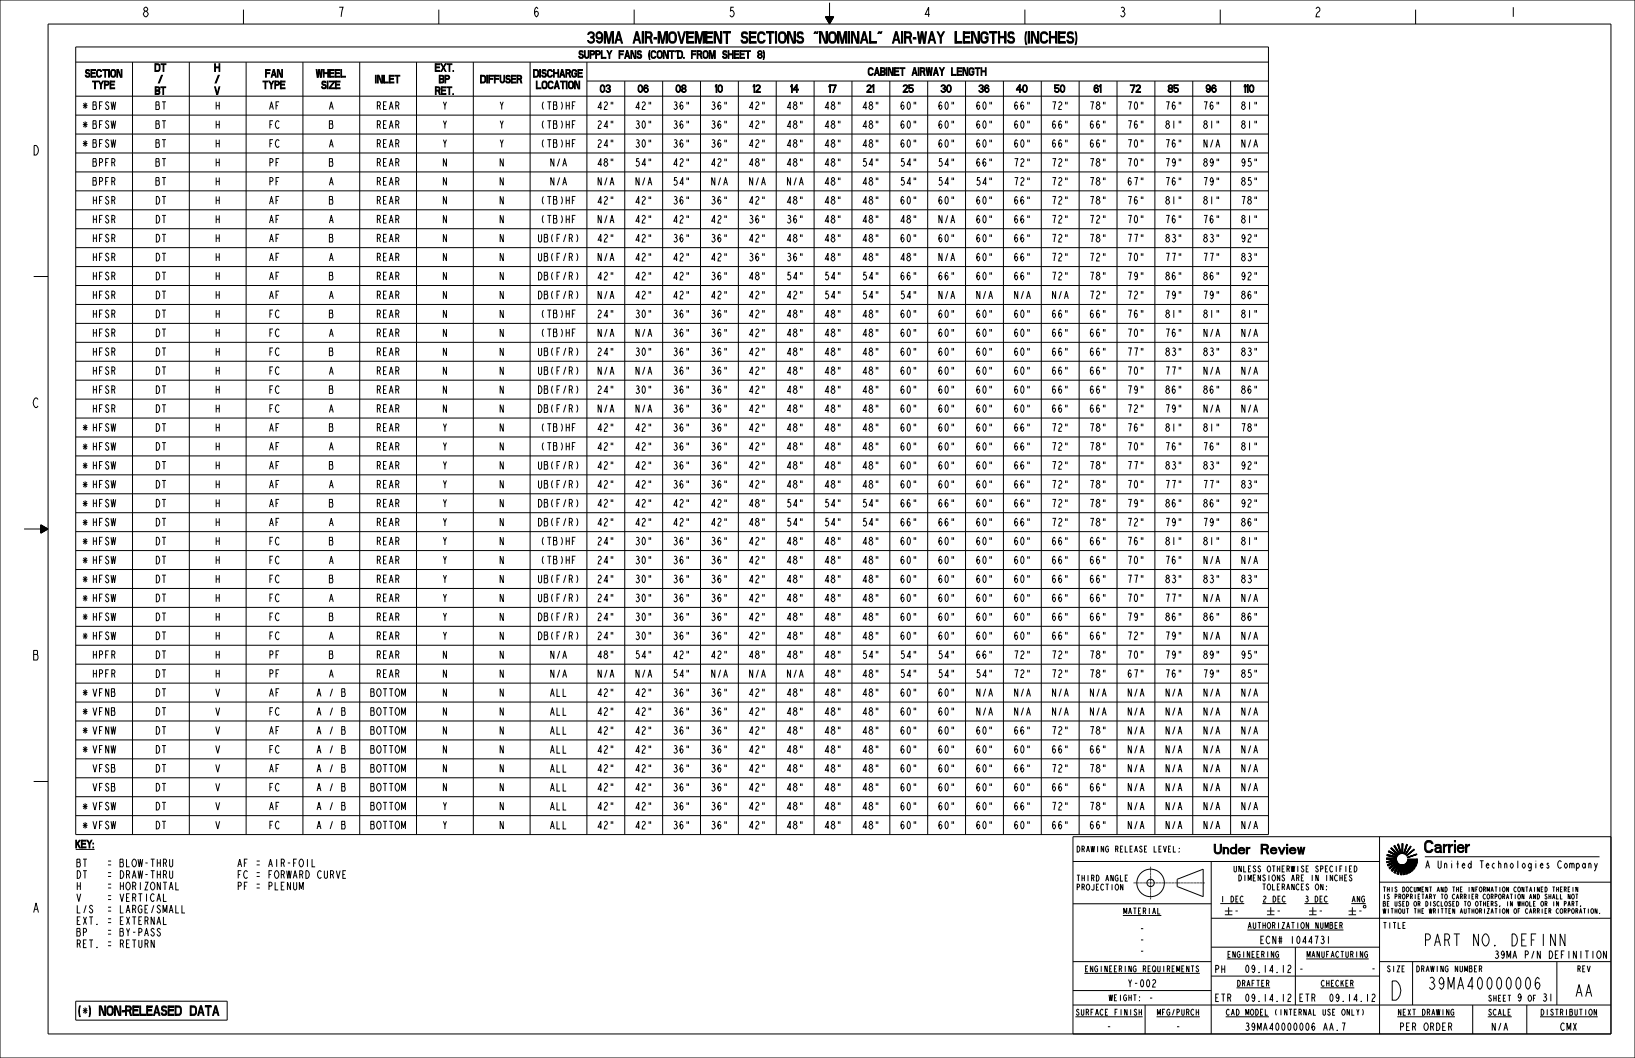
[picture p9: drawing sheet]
<svg xmlns="http://www.w3.org/2000/svg" width="864mm" height="559mm" viewBox="0 0 864 559" stroke-linecap="round" stroke-linejoin="round" font-family="sans-serif">
<defs><g id="words">
<text font-size="13.2" x="733" y="528">D</text>
<g font-size="8.3">
<text x="752" y="450">Carrier</text>
<text x="753" y="500">PART NO. DEFINN</text>
<text x="755" y="523">39MA40000006</text>
<text x="832" y="526">AA</text>
</g>
<text font-size="7.8" x="297" y="23">39MA AIR-MOVEMENT SECTIONS &quot;NOMINAL&quot; AIR-WAY LENGTHS (INCHES)</text>
<g font-size="6.6">
<text x="75" y="9">8</text>
<text x="178" y="9">7</text>
<text x="281" y="9">6</text>
<text x="385" y="9">5</text>
<text x="488" y="9">4</text>
<text x="591" y="9">3</text>
<text x="694" y="9">2</text>
<text x="797" y="9">1</text>
<text x="17" y="82">D</text>
<text x="17" y="215">C</text>
<text x="17" y="349">B</text>
<text x="641" y="451">Under</text>
<text x="671" y="451">Review</text>
<text x="17" y="482">A</text>
</g>
<g font-size="6.5">
<text x="43" y="58">*</text>
<text x="43" y="68">*</text>
<text x="43" y="78">*</text>
<text x="43" y="228">*</text>
<text x="43" y="238">*</text>
<text x="43" y="248">*</text>
<text x="43" y="258">*</text>
<text x="43" y="268">*</text>
<text x="43" y="278">*</text>
<text x="43" y="288">*</text>
<text x="43" y="298">*</text>
<text x="43" y="308">*</text>
<text x="43" y="318">*</text>
<text x="43" y="328">*</text>
<text x="43" y="338">*</text>
<text x="43" y="368">*</text>
<text x="43" y="378">*</text>
<text x="43" y="388">*</text>
<text x="43" y="398">*</text>
<text x="43" y="428">*</text>
<text x="43" y="438">*</text>
<text x="42" y="536">( ) NON-RELEASED DATA</text>
<text x="43" y="536">*</text>
</g>
<g font-size="5.3">
<text x="301" y="31">SUPPLY FANS (CONT'D. FROM SHEET 8)</text>
<text x="44" y="41">SECTION</text>
<text x="82" y="38">DT</text>
<text x="113" y="38">H</text>
<text x="140" y="41">FAN</text>
<text x="167" y="41">WHEEL</text>
<text x="229" y="38">EXT.</text>
<text x="281" y="41">DISCHARGE</text>
<text x="457" y="40">CABINET AIRWAY LENGTH</text>
<text x="49" y="47">TYPE</text>
<text x="83" y="44">/</text>
<text x="113" y="44">/</text>
<text x="139" y="47">TYPE</text>
<text x="169" y="47">SIZE</text>
<text x="197" y="44">INLET</text>
<text x="232" y="44">BP</text>
<text x="252" y="44">DIFFUSER</text>
<text x="282" y="47">LOCATION</text>
<text x="82" y="50">BT</text>
<text x="113" y="50">V</text>
<text x="229" y="50">RET.</text>
<text x="317" y="49">03</text>
<text x="337" y="49">06</text>
<text x="357" y="49">08</text>
<text x="377" y="49">10</text>
<text x="397" y="49">12</text>
<text x="417" y="49">14</text>
<text x="437" y="49">17</text>
<text x="457" y="49">21</text>
<text x="477" y="49">25</text>
<text x="497" y="49">30</text>
<text x="517" y="49">36</text>
<text x="537" y="49">40</text>
<text x="557" y="49">50</text>
<text x="577" y="49">61</text>
<text x="597" y="49">72</text>
<text x="617" y="49">85</text>
<text x="637" y="49">96</text>
<text x="655" y="49">110</text>
<text x="49" y="58">BFSW</text>
<text x="82" y="58">BT</text>
<text x="113" y="58">H</text>
<text x="142" y="58">AF</text>
<text x="173" y="58">A</text>
<text x="199" y="58">REAR</text>
<text x="233" y="58">Y</text>
<text x="263" y="58">Y</text>
<text x="285" y="58">(TB)HF</text>
<text x="315" y="58">42&quot;</text>
<text x="335" y="58">42&quot;</text>
<text x="355" y="58">36&quot;</text>
<text x="375" y="58">36&quot;</text>
<text x="395" y="58">42&quot;</text>
<text x="415" y="58">48&quot;</text>
<text x="435" y="58">48&quot;</text>
<text x="455" y="58">48&quot;</text>
<text x="475" y="58">60&quot;</text>
<text x="495" y="58">60&quot;</text>
<text x="515" y="58">60&quot;</text>
<text x="535" y="58">66&quot;</text>
<text x="555" y="58">72&quot;</text>
<text x="575" y="58">78&quot;</text>
<text x="595" y="58">70&quot;</text>
<text x="615" y="58">76&quot;</text>
<text x="635" y="58">76&quot;</text>
<text x="655" y="58">81&quot;</text>
<text x="49" y="68">BFSW</text>
<text x="82" y="68">BT</text>
<text x="113" y="68">H</text>
<text x="142" y="68">FC</text>
<text x="173" y="68">B</text>
<text x="199" y="68">REAR</text>
<text x="233" y="68">Y</text>
<text x="263" y="68">Y</text>
<text x="285" y="68">(TB)HF</text>
<text x="315" y="68">24&quot;</text>
<text x="335" y="68">30&quot;</text>
<text x="355" y="68">36&quot;</text>
<text x="375" y="68">36&quot;</text>
<text x="395" y="68">42&quot;</text>
<text x="415" y="68">48&quot;</text>
<text x="435" y="68">48&quot;</text>
<text x="455" y="68">48&quot;</text>
<text x="475" y="68">60&quot;</text>
<text x="495" y="68">60&quot;</text>
<text x="515" y="68">60&quot;</text>
<text x="535" y="68">60&quot;</text>
<text x="555" y="68">66&quot;</text>
<text x="575" y="68">66&quot;</text>
<text x="595" y="68">76&quot;</text>
<text x="615" y="68">81&quot;</text>
<text x="635" y="68">81&quot;</text>
<text x="655" y="68">81&quot;</text>
<text x="49" y="78">BFSW</text>
<text x="82" y="78">BT</text>
<text x="113" y="78">H</text>
<text x="142" y="78">FC</text>
<text x="173" y="78">A</text>
<text x="199" y="78">REAR</text>
<text x="233" y="78">Y</text>
<text x="263" y="78">Y</text>
<text x="285" y="78">(TB)HF</text>
<text x="315" y="78">24&quot;</text>
<text x="335" y="78">30&quot;</text>
<text x="355" y="78">36&quot;</text>
<text x="375" y="78">36&quot;</text>
<text x="395" y="78">42&quot;</text>
<text x="415" y="78">48&quot;</text>
<text x="435" y="78">48&quot;</text>
<text x="455" y="78">48&quot;</text>
<text x="475" y="78">60&quot;</text>
<text x="495" y="78">60&quot;</text>
<text x="515" y="78">60&quot;</text>
<text x="535" y="78">60&quot;</text>
<text x="555" y="78">66&quot;</text>
<text x="575" y="78">66&quot;</text>
<text x="595" y="78">70&quot;</text>
<text x="615" y="78">76&quot;</text>
<text x="635" y="78">N/A</text>
<text x="655" y="78">N/A</text>
<text x="49" y="88">BPFR</text>
<text x="82" y="88">BT</text>
<text x="113" y="88">H</text>
<text x="142" y="88">PF</text>
<text x="173" y="88">B</text>
<text x="199" y="88">REAR</text>
<text x="233" y="88">N</text>
<text x="263" y="88">N</text>
<text x="290" y="88">N/A</text>
<text x="315" y="88">48&quot;</text>
<text x="335" y="88">54&quot;</text>
<text x="355" y="88">42&quot;</text>
<text x="375" y="88">42&quot;</text>
<text x="395" y="88">48&quot;</text>
<text x="415" y="88">48&quot;</text>
<text x="435" y="88">48&quot;</text>
<text x="455" y="88">54&quot;</text>
<text x="475" y="88">54&quot;</text>
<text x="495" y="88">54&quot;</text>
<text x="515" y="88">66&quot;</text>
<text x="535" y="88">72&quot;</text>
<text x="555" y="88">72&quot;</text>
<text x="575" y="88">78&quot;</text>
<text x="595" y="88">70&quot;</text>
<text x="615" y="88">79&quot;</text>
<text x="635" y="88">89&quot;</text>
<text x="655" y="88">95&quot;</text>
<text x="49" y="98">BPFR</text>
<text x="82" y="98">BT</text>
<text x="113" y="98">H</text>
<text x="142" y="98">PF</text>
<text x="173" y="98">A</text>
<text x="199" y="98">REAR</text>
<text x="233" y="98">N</text>
<text x="263" y="98">N</text>
<text x="290" y="98">N/A</text>
<text x="315" y="98">N/A</text>
<text x="335" y="98">N/A</text>
<text x="355" y="98">54&quot;</text>
<text x="375" y="98">N/A</text>
<text x="395" y="98">N/A</text>
<text x="415" y="98">N/A</text>
<text x="435" y="98">48&quot;</text>
<text x="455" y="98">48&quot;</text>
<text x="475" y="98">54&quot;</text>
<text x="495" y="98">54&quot;</text>
<text x="515" y="98">54&quot;</text>
<text x="535" y="98">72&quot;</text>
<text x="555" y="98">72&quot;</text>
<text x="575" y="98">78&quot;</text>
<text x="595" y="98">67&quot;</text>
<text x="615" y="98">76&quot;</text>
<text x="635" y="98">79&quot;</text>
<text x="655" y="98">85&quot;</text>
<text x="49" y="108">HFSR</text>
<text x="82" y="108">DT</text>
<text x="113" y="108">H</text>
<text x="142" y="108">AF</text>
<text x="173" y="108">B</text>
<text x="199" y="108">REAR</text>
<text x="233" y="108">N</text>
<text x="263" y="108">N</text>
<text x="285" y="108">(TB)HF</text>
<text x="315" y="108">42&quot;</text>
<text x="335" y="108">42&quot;</text>
<text x="355" y="108">36&quot;</text>
<text x="375" y="108">36&quot;</text>
<text x="395" y="108">42&quot;</text>
<text x="415" y="108">48&quot;</text>
<text x="435" y="108">48&quot;</text>
<text x="455" y="108">48&quot;</text>
<text x="475" y="108">60&quot;</text>
<text x="495" y="108">60&quot;</text>
<text x="515" y="108">60&quot;</text>
<text x="535" y="108">66&quot;</text>
<text x="555" y="108">72&quot;</text>
<text x="575" y="108">78&quot;</text>
<text x="595" y="108">76&quot;</text>
<text x="615" y="108">81&quot;</text>
<text x="635" y="108">81&quot;</text>
<text x="655" y="108">78&quot;</text>
<text x="49" y="118">HFSR</text>
<text x="82" y="118">DT</text>
<text x="113" y="118">H</text>
<text x="142" y="118">AF</text>
<text x="173" y="118">A</text>
<text x="199" y="118">REAR</text>
<text x="233" y="118">N</text>
<text x="263" y="118">N</text>
<text x="285" y="118">(TB)HF</text>
<text x="315" y="118">N/A</text>
<text x="335" y="118">42&quot;</text>
<text x="355" y="118">42&quot;</text>
<text x="375" y="118">42&quot;</text>
<text x="395" y="118">36&quot;</text>
<text x="415" y="118">36&quot;</text>
<text x="435" y="118">48&quot;</text>
<text x="455" y="118">48&quot;</text>
<text x="475" y="118">48&quot;</text>
<text x="495" y="118">N/A</text>
<text x="515" y="118">60&quot;</text>
<text x="535" y="118">66&quot;</text>
<text x="555" y="118">72&quot;</text>
<text x="575" y="118">72&quot;</text>
<text x="595" y="118">70&quot;</text>
<text x="615" y="118">76&quot;</text>
<text x="635" y="118">76&quot;</text>
<text x="655" y="118">81&quot;</text>
<text x="49" y="128">HFSR</text>
<text x="82" y="128">DT</text>
<text x="113" y="128">H</text>
<text x="142" y="128">AF</text>
<text x="173" y="128">B</text>
<text x="199" y="128">REAR</text>
<text x="233" y="128">N</text>
<text x="263" y="128">N</text>
<text x="284" y="128">UB(F/R)</text>
<text x="315" y="128">42&quot;</text>
<text x="335" y="128">42&quot;</text>
<text x="355" y="128">36&quot;</text>
<text x="375" y="128">36&quot;</text>
<text x="395" y="128">42&quot;</text>
<text x="415" y="128">48&quot;</text>
<text x="435" y="128">48&quot;</text>
<text x="455" y="128">48&quot;</text>
<text x="475" y="128">60&quot;</text>
<text x="495" y="128">60&quot;</text>
<text x="515" y="128">60&quot;</text>
<text x="535" y="128">66&quot;</text>
<text x="555" y="128">72&quot;</text>
<text x="575" y="128">78&quot;</text>
<text x="595" y="128">77&quot;</text>
<text x="615" y="128">83&quot;</text>
<text x="635" y="128">83&quot;</text>
<text x="655" y="128">92&quot;</text>
<text x="49" y="138">HFSR</text>
<text x="82" y="138">DT</text>
<text x="113" y="138">H</text>
<text x="142" y="138">AF</text>
<text x="173" y="138">A</text>
<text x="199" y="138">REAR</text>
<text x="233" y="138">N</text>
<text x="263" y="138">N</text>
<text x="284" y="138">UB(F/R)</text>
<text x="315" y="138">N/A</text>
<text x="335" y="138">42&quot;</text>
<text x="355" y="138">42&quot;</text>
<text x="375" y="138">42&quot;</text>
<text x="395" y="138">36&quot;</text>
<text x="415" y="138">36&quot;</text>
<text x="435" y="138">48&quot;</text>
<text x="455" y="138">48&quot;</text>
<text x="475" y="138">48&quot;</text>
<text x="495" y="138">N/A</text>
<text x="515" y="138">60&quot;</text>
<text x="535" y="138">66&quot;</text>
<text x="555" y="138">72&quot;</text>
<text x="575" y="138">72&quot;</text>
<text x="595" y="138">70&quot;</text>
<text x="615" y="138">77&quot;</text>
<text x="635" y="138">77&quot;</text>
<text x="655" y="138">83&quot;</text>
<text x="49" y="148">HFSR</text>
<text x="82" y="148">DT</text>
<text x="113" y="148">H</text>
<text x="142" y="148">AF</text>
<text x="173" y="148">B</text>
<text x="199" y="148">REAR</text>
<text x="233" y="148">N</text>
<text x="263" y="148">N</text>
<text x="284" y="148">DB(F/R)</text>
<text x="315" y="148">42&quot;</text>
<text x="335" y="148">42&quot;</text>
<text x="355" y="148">42&quot;</text>
<text x="375" y="148">36&quot;</text>
<text x="395" y="148">48&quot;</text>
<text x="415" y="148">54&quot;</text>
<text x="435" y="148">54&quot;</text>
<text x="455" y="148">54&quot;</text>
<text x="475" y="148">66&quot;</text>
<text x="495" y="148">66&quot;</text>
<text x="515" y="148">60&quot;</text>
<text x="535" y="148">66&quot;</text>
<text x="555" y="148">72&quot;</text>
<text x="575" y="148">78&quot;</text>
<text x="595" y="148">79&quot;</text>
<text x="615" y="148">86&quot;</text>
<text x="635" y="148">86&quot;</text>
<text x="655" y="148">92&quot;</text>
<text x="49" y="158">HFSR</text>
<text x="82" y="158">DT</text>
<text x="113" y="158">H</text>
<text x="142" y="158">AF</text>
<text x="173" y="158">A</text>
<text x="199" y="158">REAR</text>
<text x="233" y="158">N</text>
<text x="263" y="158">N</text>
<text x="284" y="158">DB(F/R)</text>
<text x="315" y="158">N/A</text>
<text x="335" y="158">42&quot;</text>
<text x="355" y="158">42&quot;</text>
<text x="375" y="158">42&quot;</text>
<text x="395" y="158">42&quot;</text>
<text x="415" y="158">42&quot;</text>
<text x="435" y="158">54&quot;</text>
<text x="455" y="158">54&quot;</text>
<text x="475" y="158">54&quot;</text>
<text x="495" y="158">N/A</text>
<text x="515" y="158">N/A</text>
<text x="535" y="158">N/A</text>
<text x="555" y="158">N/A</text>
<text x="575" y="158">72&quot;</text>
<text x="595" y="158">72&quot;</text>
<text x="615" y="158">79&quot;</text>
<text x="635" y="158">79&quot;</text>
<text x="655" y="158">86&quot;</text>
<text x="49" y="168">HFSR</text>
<text x="82" y="168">DT</text>
<text x="113" y="168">H</text>
<text x="142" y="168">FC</text>
<text x="173" y="168">B</text>
<text x="199" y="168">REAR</text>
<text x="233" y="168">N</text>
<text x="263" y="168">N</text>
<text x="285" y="168">(TB)HF</text>
<text x="315" y="168">24&quot;</text>
<text x="335" y="168">30&quot;</text>
<text x="355" y="168">36&quot;</text>
<text x="375" y="168">36&quot;</text>
<text x="395" y="168">42&quot;</text>
<text x="415" y="168">48&quot;</text>
<text x="435" y="168">48&quot;</text>
<text x="455" y="168">48&quot;</text>
<text x="475" y="168">60&quot;</text>
<text x="495" y="168">60&quot;</text>
<text x="515" y="168">60&quot;</text>
<text x="535" y="168">60&quot;</text>
<text x="555" y="168">66&quot;</text>
<text x="575" y="168">66&quot;</text>
<text x="595" y="168">76&quot;</text>
<text x="615" y="168">81&quot;</text>
<text x="635" y="168">81&quot;</text>
<text x="655" y="168">81&quot;</text>
<text x="49" y="178">HFSR</text>
<text x="82" y="178">DT</text>
<text x="113" y="178">H</text>
<text x="142" y="178">FC</text>
<text x="173" y="178">A</text>
<text x="199" y="178">REAR</text>
<text x="233" y="178">N</text>
<text x="263" y="178">N</text>
<text x="285" y="178">(TB)HF</text>
<text x="315" y="178">N/A</text>
<text x="335" y="178">N/A</text>
<text x="355" y="178">36&quot;</text>
<text x="375" y="178">36&quot;</text>
<text x="395" y="178">42&quot;</text>
<text x="415" y="178">48&quot;</text>
<text x="435" y="178">48&quot;</text>
<text x="455" y="178">48&quot;</text>
<text x="475" y="178">60&quot;</text>
<text x="495" y="178">60&quot;</text>
<text x="515" y="178">60&quot;</text>
<text x="535" y="178">60&quot;</text>
<text x="555" y="178">66&quot;</text>
<text x="575" y="178">66&quot;</text>
<text x="595" y="178">70&quot;</text>
<text x="615" y="178">76&quot;</text>
<text x="635" y="178">N/A</text>
<text x="655" y="178">N/A</text>
<text x="49" y="188">HFSR</text>
<text x="82" y="188">DT</text>
<text x="113" y="188">H</text>
<text x="142" y="188">FC</text>
<text x="173" y="188">B</text>
<text x="199" y="188">REAR</text>
<text x="233" y="188">N</text>
<text x="263" y="188">N</text>
<text x="284" y="188">UB(F/R)</text>
<text x="315" y="188">24&quot;</text>
<text x="335" y="188">30&quot;</text>
<text x="355" y="188">36&quot;</text>
<text x="375" y="188">36&quot;</text>
<text x="395" y="188">42&quot;</text>
<text x="415" y="188">48&quot;</text>
<text x="435" y="188">48&quot;</text>
<text x="455" y="188">48&quot;</text>
<text x="475" y="188">60&quot;</text>
<text x="495" y="188">60&quot;</text>
<text x="515" y="188">60&quot;</text>
<text x="535" y="188">60&quot;</text>
<text x="555" y="188">66&quot;</text>
<text x="575" y="188">66&quot;</text>
<text x="595" y="188">77&quot;</text>
<text x="615" y="188">83&quot;</text>
<text x="635" y="188">83&quot;</text>
<text x="655" y="188">83&quot;</text>
<text x="49" y="198">HFSR</text>
<text x="82" y="198">DT</text>
<text x="113" y="198">H</text>
<text x="142" y="198">FC</text>
<text x="173" y="198">A</text>
<text x="199" y="198">REAR</text>
<text x="233" y="198">N</text>
<text x="263" y="198">N</text>
<text x="284" y="198">UB(F/R)</text>
<text x="315" y="198">N/A</text>
<text x="335" y="198">N/A</text>
<text x="355" y="198">36&quot;</text>
<text x="375" y="198">36&quot;</text>
<text x="395" y="198">42&quot;</text>
<text x="415" y="198">48&quot;</text>
<text x="435" y="198">48&quot;</text>
<text x="455" y="198">48&quot;</text>
<text x="475" y="198">60&quot;</text>
<text x="495" y="198">60&quot;</text>
<text x="515" y="198">60&quot;</text>
<text x="535" y="198">60&quot;</text>
<text x="555" y="198">66&quot;</text>
<text x="575" y="198">66&quot;</text>
<text x="595" y="198">70&quot;</text>
<text x="615" y="198">77&quot;</text>
<text x="635" y="198">N/A</text>
<text x="655" y="198">N/A</text>
<text x="49" y="208">HFSR</text>
<text x="82" y="208">DT</text>
<text x="113" y="208">H</text>
<text x="142" y="208">FC</text>
<text x="173" y="208">B</text>
<text x="199" y="208">REAR</text>
<text x="233" y="208">N</text>
<text x="263" y="208">N</text>
<text x="284" y="208">DB(F/R)</text>
<text x="315" y="208">24&quot;</text>
<text x="335" y="208">30&quot;</text>
<text x="355" y="208">36&quot;</text>
<text x="375" y="208">36&quot;</text>
<text x="395" y="208">42&quot;</text>
<text x="415" y="208">48&quot;</text>
<text x="435" y="208">48&quot;</text>
<text x="455" y="208">48&quot;</text>
<text x="475" y="208">60&quot;</text>
<text x="495" y="208">60&quot;</text>
<text x="515" y="208">60&quot;</text>
<text x="535" y="208">60&quot;</text>
<text x="555" y="208">66&quot;</text>
<text x="575" y="208">66&quot;</text>
<text x="595" y="208">79&quot;</text>
<text x="615" y="208">86&quot;</text>
<text x="635" y="208">86&quot;</text>
<text x="655" y="208">86&quot;</text>
<text x="49" y="218">HFSR</text>
<text x="82" y="218">DT</text>
<text x="113" y="218">H</text>
<text x="142" y="218">FC</text>
<text x="173" y="218">A</text>
<text x="199" y="218">REAR</text>
<text x="233" y="218">N</text>
<text x="263" y="218">N</text>
<text x="284" y="218">DB(F/R)</text>
<text x="315" y="218">N/A</text>
<text x="335" y="218">N/A</text>
<text x="355" y="218">36&quot;</text>
<text x="375" y="218">36&quot;</text>
<text x="395" y="218">42&quot;</text>
<text x="415" y="218">48&quot;</text>
<text x="435" y="218">48&quot;</text>
<text x="455" y="218">48&quot;</text>
<text x="475" y="218">60&quot;</text>
<text x="495" y="218">60&quot;</text>
<text x="515" y="218">60&quot;</text>
<text x="535" y="218">60&quot;</text>
<text x="555" y="218">66&quot;</text>
<text x="575" y="218">66&quot;</text>
<text x="595" y="218">72&quot;</text>
<text x="615" y="218">79&quot;</text>
<text x="635" y="218">N/A</text>
<text x="655" y="218">N/A</text>
<text x="49" y="228">HFSW</text>
<text x="82" y="228">DT</text>
<text x="113" y="228">H</text>
<text x="142" y="228">AF</text>
<text x="173" y="228">B</text>
<text x="199" y="228">REAR</text>
<text x="233" y="228">Y</text>
<text x="263" y="228">N</text>
<text x="285" y="228">(TB)HF</text>
<text x="315" y="228">42&quot;</text>
<text x="335" y="228">42&quot;</text>
<text x="355" y="228">36&quot;</text>
<text x="375" y="228">36&quot;</text>
<text x="395" y="228">42&quot;</text>
<text x="415" y="228">48&quot;</text>
<text x="435" y="228">48&quot;</text>
<text x="455" y="228">48&quot;</text>
<text x="475" y="228">60&quot;</text>
<text x="495" y="228">60&quot;</text>
<text x="515" y="228">60&quot;</text>
<text x="535" y="228">66&quot;</text>
<text x="555" y="228">72&quot;</text>
<text x="575" y="228">78&quot;</text>
<text x="595" y="228">76&quot;</text>
<text x="615" y="228">81&quot;</text>
<text x="635" y="228">81&quot;</text>
<text x="655" y="228">78&quot;</text>
<text x="49" y="238">HFSW</text>
<text x="82" y="238">DT</text>
<text x="113" y="238">H</text>
<text x="142" y="238">AF</text>
<text x="173" y="238">A</text>
<text x="199" y="238">REAR</text>
<text x="233" y="238">Y</text>
<text x="263" y="238">N</text>
<text x="285" y="238">(TB)HF</text>
<text x="315" y="238">42&quot;</text>
<text x="335" y="238">42&quot;</text>
<text x="355" y="238">36&quot;</text>
<text x="375" y="238">36&quot;</text>
<text x="395" y="238">42&quot;</text>
<text x="415" y="238">48&quot;</text>
<text x="435" y="238">48&quot;</text>
<text x="455" y="238">48&quot;</text>
<text x="475" y="238">60&quot;</text>
<text x="495" y="238">60&quot;</text>
<text x="515" y="238">60&quot;</text>
<text x="535" y="238">66&quot;</text>
<text x="555" y="238">72&quot;</text>
<text x="575" y="238">78&quot;</text>
<text x="595" y="238">70&quot;</text>
<text x="615" y="238">76&quot;</text>
<text x="635" y="238">76&quot;</text>
<text x="655" y="238">81&quot;</text>
<text x="49" y="248">HFSW</text>
<text x="82" y="248">DT</text>
<text x="113" y="248">H</text>
<text x="142" y="248">AF</text>
<text x="173" y="248">B</text>
<text x="199" y="248">REAR</text>
<text x="233" y="248">Y</text>
<text x="263" y="248">N</text>
<text x="284" y="248">UB(F/R)</text>
<text x="315" y="248">42&quot;</text>
<text x="335" y="248">42&quot;</text>
<text x="355" y="248">36&quot;</text>
<text x="375" y="248">36&quot;</text>
<text x="395" y="248">42&quot;</text>
<text x="415" y="248">48&quot;</text>
<text x="435" y="248">48&quot;</text>
<text x="455" y="248">48&quot;</text>
<text x="475" y="248">60&quot;</text>
<text x="495" y="248">60&quot;</text>
<text x="515" y="248">60&quot;</text>
<text x="535" y="248">66&quot;</text>
<text x="555" y="248">72&quot;</text>
<text x="575" y="248">78&quot;</text>
<text x="595" y="248">77&quot;</text>
<text x="615" y="248">83&quot;</text>
<text x="635" y="248">83&quot;</text>
<text x="655" y="248">92&quot;</text>
<text x="49" y="258">HFSW</text>
<text x="82" y="258">DT</text>
<text x="113" y="258">H</text>
<text x="142" y="258">AF</text>
<text x="173" y="258">A</text>
<text x="199" y="258">REAR</text>
<text x="233" y="258">Y</text>
<text x="263" y="258">N</text>
<text x="284" y="258">UB(F/R)</text>
<text x="315" y="258">42&quot;</text>
<text x="335" y="258">42&quot;</text>
<text x="355" y="258">36&quot;</text>
<text x="375" y="258">36&quot;</text>
<text x="395" y="258">42&quot;</text>
<text x="415" y="258">48&quot;</text>
<text x="435" y="258">48&quot;</text>
<text x="455" y="258">48&quot;</text>
<text x="475" y="258">60&quot;</text>
<text x="495" y="258">60&quot;</text>
<text x="515" y="258">60&quot;</text>
<text x="535" y="258">66&quot;</text>
<text x="555" y="258">72&quot;</text>
<text x="575" y="258">78&quot;</text>
<text x="595" y="258">70&quot;</text>
<text x="615" y="258">77&quot;</text>
<text x="635" y="258">77&quot;</text>
<text x="655" y="258">83&quot;</text>
<text x="49" y="268">HFSW</text>
<text x="82" y="268">DT</text>
<text x="113" y="268">H</text>
<text x="142" y="268">AF</text>
<text x="173" y="268">B</text>
<text x="199" y="268">REAR</text>
<text x="233" y="268">Y</text>
<text x="263" y="268">N</text>
<text x="284" y="268">DB(F/R)</text>
<text x="315" y="268">42&quot;</text>
<text x="335" y="268">42&quot;</text>
<text x="355" y="268">42&quot;</text>
<text x="375" y="268">42&quot;</text>
<text x="395" y="268">48&quot;</text>
<text x="415" y="268">54&quot;</text>
<text x="435" y="268">54&quot;</text>
<text x="455" y="268">54&quot;</text>
<text x="475" y="268">66&quot;</text>
<text x="495" y="268">66&quot;</text>
<text x="515" y="268">60&quot;</text>
<text x="535" y="268">66&quot;</text>
<text x="555" y="268">72&quot;</text>
<text x="575" y="268">78&quot;</text>
<text x="595" y="268">79&quot;</text>
<text x="615" y="268">86&quot;</text>
<text x="635" y="268">86&quot;</text>
<text x="655" y="268">92&quot;</text>
<text x="49" y="278">HFSW</text>
<text x="82" y="278">DT</text>
<text x="113" y="278">H</text>
<text x="142" y="278">AF</text>
<text x="173" y="278">A</text>
<text x="199" y="278">REAR</text>
<text x="233" y="278">Y</text>
<text x="263" y="278">N</text>
<text x="284" y="278">DB(F/R)</text>
<text x="315" y="278">42&quot;</text>
<text x="335" y="278">42&quot;</text>
<text x="355" y="278">42&quot;</text>
<text x="375" y="278">42&quot;</text>
<text x="395" y="278">48&quot;</text>
<text x="415" y="278">54&quot;</text>
<text x="435" y="278">54&quot;</text>
<text x="455" y="278">54&quot;</text>
<text x="475" y="278">66&quot;</text>
<text x="495" y="278">66&quot;</text>
<text x="515" y="278">60&quot;</text>
<text x="535" y="278">66&quot;</text>
<text x="555" y="278">72&quot;</text>
<text x="575" y="278">78&quot;</text>
<text x="595" y="278">72&quot;</text>
<text x="615" y="278">79&quot;</text>
<text x="635" y="278">79&quot;</text>
<text x="655" y="278">86&quot;</text>
<text x="49" y="288">HFSW</text>
<text x="82" y="288">DT</text>
<text x="113" y="288">H</text>
<text x="142" y="288">FC</text>
<text x="173" y="288">B</text>
<text x="199" y="288">REAR</text>
<text x="233" y="288">Y</text>
<text x="263" y="288">N</text>
<text x="285" y="288">(TB)HF</text>
<text x="315" y="288">24&quot;</text>
<text x="335" y="288">30&quot;</text>
<text x="355" y="288">36&quot;</text>
<text x="375" y="288">36&quot;</text>
<text x="395" y="288">42&quot;</text>
<text x="415" y="288">48&quot;</text>
<text x="435" y="288">48&quot;</text>
<text x="455" y="288">48&quot;</text>
<text x="475" y="288">60&quot;</text>
<text x="495" y="288">60&quot;</text>
<text x="515" y="288">60&quot;</text>
<text x="535" y="288">60&quot;</text>
<text x="555" y="288">66&quot;</text>
<text x="575" y="288">66&quot;</text>
<text x="595" y="288">76&quot;</text>
<text x="615" y="288">81&quot;</text>
<text x="635" y="288">81&quot;</text>
<text x="655" y="288">81&quot;</text>
<text x="49" y="298">HFSW</text>
<text x="82" y="298">DT</text>
<text x="113" y="298">H</text>
<text x="142" y="298">FC</text>
<text x="173" y="298">A</text>
<text x="199" y="298">REAR</text>
<text x="233" y="298">Y</text>
<text x="263" y="298">N</text>
<text x="285" y="298">(TB)HF</text>
<text x="315" y="298">24&quot;</text>
<text x="335" y="298">30&quot;</text>
<text x="355" y="298">36&quot;</text>
<text x="375" y="298">36&quot;</text>
<text x="395" y="298">42&quot;</text>
<text x="415" y="298">48&quot;</text>
<text x="435" y="298">48&quot;</text>
<text x="455" y="298">48&quot;</text>
<text x="475" y="298">60&quot;</text>
<text x="495" y="298">60&quot;</text>
<text x="515" y="298">60&quot;</text>
<text x="535" y="298">60&quot;</text>
<text x="555" y="298">66&quot;</text>
<text x="575" y="298">66&quot;</text>
<text x="595" y="298">70&quot;</text>
<text x="615" y="298">76&quot;</text>
<text x="635" y="298">N/A</text>
<text x="655" y="298">N/A</text>
<text x="49" y="308">HFSW</text>
<text x="82" y="308">DT</text>
<text x="113" y="308">H</text>
<text x="142" y="308">FC</text>
<text x="173" y="308">B</text>
<text x="199" y="308">REAR</text>
<text x="233" y="308">Y</text>
<text x="263" y="308">N</text>
<text x="284" y="308">UB(F/R)</text>
<text x="315" y="308">24&quot;</text>
<text x="335" y="308">30&quot;</text>
<text x="355" y="308">36&quot;</text>
<text x="375" y="308">36&quot;</text>
<text x="395" y="308">42&quot;</text>
<text x="415" y="308">48&quot;</text>
<text x="435" y="308">48&quot;</text>
<text x="455" y="308">48&quot;</text>
<text x="475" y="308">60&quot;</text>
<text x="495" y="308">60&quot;</text>
<text x="515" y="308">60&quot;</text>
<text x="535" y="308">60&quot;</text>
<text x="555" y="308">66&quot;</text>
<text x="575" y="308">66&quot;</text>
<text x="595" y="308">77&quot;</text>
<text x="615" y="308">83&quot;</text>
<text x="635" y="308">83&quot;</text>
<text x="655" y="308">83&quot;</text>
<text x="49" y="318">HFSW</text>
<text x="82" y="318">DT</text>
<text x="113" y="318">H</text>
<text x="142" y="318">FC</text>
<text x="173" y="318">A</text>
<text x="199" y="318">REAR</text>
<text x="233" y="318">Y</text>
<text x="263" y="318">N</text>
<text x="284" y="318">UB(F/R)</text>
<text x="315" y="318">24&quot;</text>
<text x="335" y="318">30&quot;</text>
<text x="355" y="318">36&quot;</text>
<text x="375" y="318">36&quot;</text>
<text x="395" y="318">42&quot;</text>
<text x="415" y="318">48&quot;</text>
<text x="435" y="318">48&quot;</text>
<text x="455" y="318">48&quot;</text>
<text x="475" y="318">60&quot;</text>
<text x="495" y="318">60&quot;</text>
<text x="515" y="318">60&quot;</text>
<text x="535" y="318">60&quot;</text>
<text x="555" y="318">66&quot;</text>
<text x="575" y="318">66&quot;</text>
<text x="595" y="318">70&quot;</text>
<text x="615" y="318">77&quot;</text>
<text x="635" y="318">N/A</text>
<text x="655" y="318">N/A</text>
<text x="49" y="328">HFSW</text>
<text x="82" y="328">DT</text>
<text x="113" y="328">H</text>
<text x="142" y="328">FC</text>
<text x="173" y="328">B</text>
<text x="199" y="328">REAR</text>
<text x="233" y="328">Y</text>
<text x="263" y="328">N</text>
<text x="284" y="328">DB(F/R)</text>
<text x="315" y="328">24&quot;</text>
<text x="335" y="328">30&quot;</text>
<text x="355" y="328">36&quot;</text>
<text x="375" y="328">36&quot;</text>
<text x="395" y="328">42&quot;</text>
<text x="415" y="328">48&quot;</text>
<text x="435" y="328">48&quot;</text>
<text x="455" y="328">48&quot;</text>
<text x="475" y="328">60&quot;</text>
<text x="495" y="328">60&quot;</text>
<text x="515" y="328">60&quot;</text>
<text x="535" y="328">60&quot;</text>
<text x="555" y="328">66&quot;</text>
<text x="575" y="328">66&quot;</text>
<text x="595" y="328">79&quot;</text>
<text x="615" y="328">86&quot;</text>
<text x="635" y="328">86&quot;</text>
<text x="655" y="328">86&quot;</text>
<text x="49" y="338">HFSW</text>
<text x="82" y="338">DT</text>
<text x="113" y="338">H</text>
<text x="142" y="338">FC</text>
<text x="173" y="338">A</text>
<text x="199" y="338">REAR</text>
<text x="233" y="338">Y</text>
<text x="263" y="338">N</text>
<text x="284" y="338">DB(F/R)</text>
<text x="315" y="338">24&quot;</text>
<text x="335" y="338">30&quot;</text>
<text x="355" y="338">36&quot;</text>
<text x="375" y="338">36&quot;</text>
<text x="395" y="338">42&quot;</text>
<text x="415" y="338">48&quot;</text>
<text x="435" y="338">48&quot;</text>
<text x="455" y="338">48&quot;</text>
<text x="475" y="338">60&quot;</text>
<text x="495" y="338">60&quot;</text>
<text x="515" y="338">60&quot;</text>
<text x="535" y="338">60&quot;</text>
<text x="555" y="338">66&quot;</text>
<text x="575" y="338">66&quot;</text>
<text x="595" y="338">72&quot;</text>
<text x="615" y="338">79&quot;</text>
<text x="635" y="338">N/A</text>
<text x="655" y="338">N/A</text>
<text x="49" y="348">HPFR</text>
<text x="82" y="348">DT</text>
<text x="113" y="348">H</text>
<text x="142" y="348">PF</text>
<text x="173" y="348">B</text>
<text x="199" y="348">REAR</text>
<text x="233" y="348">N</text>
<text x="263" y="348">N</text>
<text x="290" y="348">N/A</text>
<text x="315" y="348">48&quot;</text>
<text x="335" y="348">54&quot;</text>
<text x="355" y="348">42&quot;</text>
<text x="375" y="348">42&quot;</text>
<text x="395" y="348">48&quot;</text>
<text x="415" y="348">48&quot;</text>
<text x="435" y="348">48&quot;</text>
<text x="455" y="348">54&quot;</text>
<text x="475" y="348">54&quot;</text>
<text x="495" y="348">54&quot;</text>
<text x="515" y="348">66&quot;</text>
<text x="535" y="348">72&quot;</text>
<text x="555" y="348">72&quot;</text>
<text x="575" y="348">78&quot;</text>
<text x="595" y="348">70&quot;</text>
<text x="615" y="348">79&quot;</text>
<text x="635" y="348">89&quot;</text>
<text x="655" y="348">95&quot;</text>
<text x="49" y="358">HPFR</text>
<text x="82" y="358">DT</text>
<text x="113" y="358">H</text>
<text x="142" y="358">PF</text>
<text x="173" y="358">A</text>
<text x="199" y="358">REAR</text>
<text x="233" y="358">N</text>
<text x="263" y="358">N</text>
<text x="290" y="358">N/A</text>
<text x="315" y="358">N/A</text>
<text x="335" y="358">N/A</text>
<text x="355" y="358">54&quot;</text>
<text x="375" y="358">N/A</text>
<text x="395" y="358">N/A</text>
<text x="415" y="358">N/A</text>
<text x="435" y="358">48&quot;</text>
<text x="455" y="358">48&quot;</text>
<text x="475" y="358">54&quot;</text>
<text x="495" y="358">54&quot;</text>
<text x="515" y="358">54&quot;</text>
<text x="535" y="358">72&quot;</text>
<text x="555" y="358">72&quot;</text>
<text x="575" y="358">78&quot;</text>
<text x="595" y="358">67&quot;</text>
<text x="615" y="358">76&quot;</text>
<text x="635" y="358">79&quot;</text>
<text x="655" y="358">85&quot;</text>
<text x="49" y="368">VFNB</text>
<text x="82" y="368">DT</text>
<text x="113" y="368">V</text>
<text x="142" y="368">AF</text>
<text x="167" y="368">A / B</text>
<text x="195" y="368">BOTTOM</text>
<text x="233" y="368">N</text>
<text x="263" y="368">N</text>
<text x="290" y="368">ALL</text>
<text x="315" y="368">42&quot;</text>
<text x="335" y="368">42&quot;</text>
<text x="355" y="368">36&quot;</text>
<text x="375" y="368">36&quot;</text>
<text x="395" y="368">42&quot;</text>
<text x="415" y="368">48&quot;</text>
<text x="435" y="368">48&quot;</text>
<text x="455" y="368">48&quot;</text>
<text x="475" y="368">60&quot;</text>
<text x="495" y="368">60&quot;</text>
<text x="515" y="368">N/A</text>
<text x="535" y="368">N/A</text>
<text x="555" y="368">N/A</text>
<text x="575" y="368">N/A</text>
<text x="595" y="368">N/A</text>
<text x="615" y="368">N/A</text>
<text x="635" y="368">N/A</text>
<text x="655" y="368">N/A</text>
<text x="49" y="378">VFNB</text>
<text x="82" y="378">DT</text>
<text x="113" y="378">V</text>
<text x="142" y="378">FC</text>
<text x="167" y="378">A / B</text>
<text x="195" y="378">BOTTOM</text>
<text x="233" y="378">N</text>
<text x="263" y="378">N</text>
<text x="290" y="378">ALL</text>
<text x="315" y="378">42&quot;</text>
<text x="335" y="378">42&quot;</text>
<text x="355" y="378">36&quot;</text>
<text x="375" y="378">36&quot;</text>
<text x="395" y="378">42&quot;</text>
<text x="415" y="378">48&quot;</text>
<text x="435" y="378">48&quot;</text>
<text x="455" y="378">48&quot;</text>
<text x="475" y="378">60&quot;</text>
<text x="495" y="378">60&quot;</text>
<text x="515" y="378">N/A</text>
<text x="535" y="378">N/A</text>
<text x="555" y="378">N/A</text>
<text x="575" y="378">N/A</text>
<text x="595" y="378">N/A</text>
<text x="615" y="378">N/A</text>
<text x="635" y="378">N/A</text>
<text x="655" y="378">N/A</text>
<text x="49" y="388">VFNW</text>
<text x="82" y="388">DT</text>
<text x="113" y="388">V</text>
<text x="142" y="388">AF</text>
<text x="167" y="388">A / B</text>
<text x="195" y="388">BOTTOM</text>
<text x="233" y="388">N</text>
<text x="263" y="388">N</text>
<text x="290" y="388">ALL</text>
<text x="315" y="388">42&quot;</text>
<text x="335" y="388">42&quot;</text>
<text x="355" y="388">36&quot;</text>
<text x="375" y="388">36&quot;</text>
<text x="395" y="388">42&quot;</text>
<text x="415" y="388">48&quot;</text>
<text x="435" y="388">48&quot;</text>
<text x="455" y="388">48&quot;</text>
<text x="475" y="388">60&quot;</text>
<text x="495" y="388">60&quot;</text>
<text x="515" y="388">60&quot;</text>
<text x="535" y="388">66&quot;</text>
<text x="555" y="388">72&quot;</text>
<text x="575" y="388">78&quot;</text>
<text x="595" y="388">N/A</text>
<text x="615" y="388">N/A</text>
<text x="635" y="388">N/A</text>
<text x="655" y="388">N/A</text>
<text x="49" y="398">VFNW</text>
<text x="82" y="398">DT</text>
<text x="113" y="398">V</text>
<text x="142" y="398">FC</text>
<text x="167" y="398">A / B</text>
<text x="195" y="398">BOTTOM</text>
<text x="233" y="398">N</text>
<text x="263" y="398">N</text>
<text x="290" y="398">ALL</text>
<text x="315" y="398">42&quot;</text>
<text x="335" y="398">42&quot;</text>
<text x="355" y="398">36&quot;</text>
<text x="375" y="398">36&quot;</text>
<text x="395" y="398">42&quot;</text>
<text x="415" y="398">48&quot;</text>
<text x="435" y="398">48&quot;</text>
<text x="455" y="398">48&quot;</text>
<text x="475" y="398">60&quot;</text>
<text x="495" y="398">60&quot;</text>
<text x="515" y="398">60&quot;</text>
<text x="535" y="398">60&quot;</text>
<text x="555" y="398">66&quot;</text>
<text x="575" y="398">66&quot;</text>
<text x="595" y="398">N/A</text>
<text x="615" y="398">N/A</text>
<text x="635" y="398">N/A</text>
<text x="655" y="398">N/A</text>
<text x="49" y="408">VFSB</text>
<text x="82" y="408">DT</text>
<text x="113" y="408">V</text>
<text x="142" y="408">AF</text>
<text x="167" y="408">A / B</text>
<text x="195" y="408">BOTTOM</text>
<text x="233" y="408">N</text>
<text x="263" y="408">N</text>
<text x="290" y="408">ALL</text>
<text x="315" y="408">42&quot;</text>
<text x="335" y="408">42&quot;</text>
<text x="355" y="408">36&quot;</text>
<text x="375" y="408">36&quot;</text>
<text x="395" y="408">42&quot;</text>
<text x="415" y="408">48&quot;</text>
<text x="435" y="408">48&quot;</text>
<text x="455" y="408">48&quot;</text>
<text x="475" y="408">60&quot;</text>
<text x="495" y="408">60&quot;</text>
<text x="515" y="408">60&quot;</text>
<text x="535" y="408">66&quot;</text>
<text x="555" y="408">72&quot;</text>
<text x="575" y="408">78&quot;</text>
<text x="595" y="408">N/A</text>
<text x="615" y="408">N/A</text>
<text x="635" y="408">N/A</text>
<text x="655" y="408">N/A</text>
<text x="49" y="418">VFSB</text>
<text x="82" y="418">DT</text>
<text x="113" y="418">V</text>
<text x="142" y="418">FC</text>
<text x="167" y="418">A / B</text>
<text x="195" y="418">BOTTOM</text>
<text x="233" y="418">N</text>
<text x="263" y="418">N</text>
<text x="290" y="418">ALL</text>
<text x="315" y="418">42&quot;</text>
<text x="335" y="418">42&quot;</text>
<text x="355" y="418">36&quot;</text>
<text x="375" y="418">36&quot;</text>
<text x="395" y="418">42&quot;</text>
<text x="415" y="418">48&quot;</text>
<text x="435" y="418">48&quot;</text>
<text x="455" y="418">48&quot;</text>
<text x="475" y="418">60&quot;</text>
<text x="495" y="418">60&quot;</text>
<text x="515" y="418">60&quot;</text>
<text x="535" y="418">60&quot;</text>
<text x="555" y="418">66&quot;</text>
<text x="575" y="418">66&quot;</text>
<text x="595" y="418">N/A</text>
<text x="615" y="418">N/A</text>
<text x="635" y="418">N/A</text>
<text x="655" y="418">N/A</text>
<text x="49" y="428">VFSW</text>
<text x="82" y="428">DT</text>
<text x="113" y="428">V</text>
<text x="142" y="428">AF</text>
<text x="167" y="428">A / B</text>
<text x="195" y="428">BOTTOM</text>
<text x="233" y="428">Y</text>
<text x="263" y="428">N</text>
<text x="290" y="428">ALL</text>
<text x="315" y="428">42&quot;</text>
<text x="335" y="428">42&quot;</text>
<text x="355" y="428">36&quot;</text>
<text x="375" y="428">36&quot;</text>
<text x="395" y="428">42&quot;</text>
<text x="415" y="428">48&quot;</text>
<text x="435" y="428">48&quot;</text>
<text x="455" y="428">48&quot;</text>
<text x="475" y="428">60&quot;</text>
<text x="495" y="428">60&quot;</text>
<text x="515" y="428">60&quot;</text>
<text x="535" y="428">66&quot;</text>
<text x="555" y="428">72&quot;</text>
<text x="575" y="428">78&quot;</text>
<text x="595" y="428">N/A</text>
<text x="615" y="428">N/A</text>
<text x="635" y="428">N/A</text>
<text x="655" y="428">N/A</text>
<text x="49" y="438">VFSW</text>
<text x="82" y="438">DT</text>
<text x="113" y="438">V</text>
<text x="142" y="438">FC</text>
<text x="167" y="438">A / B</text>
<text x="195" y="438">BOTTOM</text>
<text x="233" y="438">Y</text>
<text x="263" y="438">N</text>
<text x="290" y="438">ALL</text>
<text x="315" y="438">42&quot;</text>
<text x="335" y="438">42&quot;</text>
<text x="355" y="438">36&quot;</text>
<text x="375" y="438">36&quot;</text>
<text x="395" y="438">42&quot;</text>
<text x="415" y="438">48&quot;</text>
<text x="435" y="438">48&quot;</text>
<text x="455" y="438">48&quot;</text>
<text x="475" y="438">60&quot;</text>
<text x="495" y="438">60&quot;</text>
<text x="515" y="438">60&quot;</text>
<text x="535" y="438">60&quot;</text>
<text x="555" y="438">66&quot;</text>
<text x="575" y="438">66&quot;</text>
<text x="595" y="438">N/A</text>
<text x="615" y="438">N/A</text>
<text x="635" y="438">N/A</text>
<text x="655" y="438">N/A</text>
<text x="40" y="448">KEY:</text>
<text x="40" y="458">BT</text>
<text x="56" y="458">= BLOW-THRU</text>
<text x="125" y="458">AF = AIR-FOIL</text>
<text x="40" y="464">DT</text>
<text x="56" y="464">= DRAW-THRU</text>
<text x="125" y="464">FC = FORWARD CURVE</text>
<text x="40" y="470">H</text>
<text x="56" y="470">= HORIZONTAL</text>
<text x="125" y="470">PF = PLENUM</text>
<text x="40" y="476">V</text>
<text x="56" y="476">= VERTICAL</text>
<text x="40" y="482">L/S</text>
<text x="56" y="482">= LARGE/SMALL</text>
<text x="40" y="488">EXT. = EXTERNAL</text>
<text x="40" y="494">BP</text>
<text x="56" y="494">= BY-PASS</text>
<text x="40" y="501">RET. = RETURN</text>
</g>
<g font-size="5.2">
<text x="752" y="459">A United Technologies Company</text>
<text x="652" y="483">-</text>
<text x="674" y="483">-</text>
<text x="696" y="483">-</text>
<text x="717" y="483">-</text>
<text x="602" y="492">-</text>
<text x="602" y="498">-</text>
<text x="665" y="498">ECN# 1044731</text>
<text x="602" y="504">-</text>
<text x="790" y="506">39MA P/N DEFINITION</text>
<text x="641" y="514">PH</text>
<text x="658" y="514">09.14.12</text>
<text x="686" y="514">-</text>
<text x="724" y="514">-</text>
<text x="596" y="521">Y-002</text>
<text x="606" y="529">-</text>
<text x="641" y="529">ETR</text>
<text x="658" y="529">09.14.12</text>
<text x="686" y="529">ETR</text>
<text x="702" y="529">09.14.12</text>
<text x="801" y="529">9</text>
<text x="815" y="529">31</text>
<text x="584" y="544">-</text>
<text x="621" y="544">-</text>
<text x="658" y="544">39MA40000006</text>
<text x="699" y="544">AA.7</text>
<text x="739" y="544">PER ORDER</text>
<text x="788" y="544">N/A</text>
<text x="824" y="544">CMX</text>
</g>
<g font-size="4.1">
<text x="568" y="450">DRAWING RELEASE LEVEL:</text>
<text x="652" y="461">UNLESS OTHERWISE SPECIFIED</text>
<text x="568" y="465">THIRD ANGLE</text>
<text x="654" y="465">DIMENSIONS ARE IN INCHES</text>
<text x="568" y="470">PROJECTION</text>
<text x="667" y="470">TOLERANCES ON:</text>
<text x="645" y="476">1 DEC</text>
<text x="667" y="476">2 DEC</text>
<text x="689" y="476">3 DEC</text>
<text x="714" y="476">ANG</text>
<text x="593" y="483">MATERIAL</text>
<text x="659" y="490">AUTHORIZATION NUMBER</text>
<text x="730" y="490">TITLE</text>
<text x="648" y="506">ENGINEERING</text>
<text x="690" y="506">MANUFACTURING</text>
<text x="574" y="513">ENGINEERING REQUIREMENTS</text>
<text x="732" y="513">SIZE</text>
<text x="748" y="513">DRAWING NUMBER</text>
<text x="833" y="513">REV</text>
<text x="653" y="521">DRAFTER</text>
<text x="698" y="521">CHECKER</text>
<text x="586" y="529">WEIGHT:</text>
<text x="786" y="529">SHEET</text>
<text x="807" y="529">OF</text>
<text x="568" y="536">SURFACE FINISH</text>
<text x="611" y="536">MFG/PURCH</text>
<text x="648" y="536">CAD MODEL</text>
<text x="673" y="536">(INTERNAL USE ONLY)</text>
<text x="738" y="536">NEXT DRAWING</text>
<text x="786" y="536">SCALE</text>
<text x="814" y="536">DISTRIBUTION</text>
</g>
<g font-size="3.3">
<text x="730" y="471">THIS DOCUMENT AND THE INFORMATION CONTAINED THEREIN</text>
<text x="730" y="475">IS PROPRIETARY TO CARRIER CORPORATION AND SHALL NOT</text>
<text x="730" y="479">BE USED OR DISCLOSED TO OTHERS, IN WHOLE OR IN PART,</text>
<text x="730" y="482">WITHOUT THE WRITTEN AUTHORIZATION OF CARRIER CORPORATION.</text>
</g>
</g></defs>
<g fill="none" stroke="#000" stroke-width=".53">
<path d="M0 0h864v559h-864zM129 5v8M232 5v8M335 5v8M436 9h4l-2 4M436 9l2 4M436 9h4M436 9l2 3 2-3M436 9h4l-2 3-1-3M437 9h2l-1 3M437 9l1 2M437 10h2"/>
<path d="M438 10h1l-1 1M438 10v1M438 10h.1M438 1v12M439 10l-1 1-1-1M541 5v8M645 5v8M748 5v8M851 13v533h-826v-533h826M40 25h630v416h-630zM40 33h630M70 33v408"/>
<path d="M100 33v408M130 33v408M160 33v408M190 33v408M220 33v408M250 33v408M280 33v408M310 33v408M40 51h630M310 43h360M330 43v398M350 43v398"/>
<path d="M370 43v398M390 43v398M410 43v398M430 43v398M450 43v398M470 43v398M490 43v398M510 43v398M530 43v398M550 43v398M570 43v398M590 43v398"/>
<path d="M610 43v398M630 43v398M650 43v398M40 61h630M40 71h630M40 81h630M40 91h630M40 101h630M40 111h630M40 121h630M40 131h630M18 146h7"/>
<path d="M40 141h630M40 151h630M40 161h630M40 171h630M40 181h630M40 191h630M40 201h630M40 211h630M40 221h630M40 231h630M40 241h630M40 251h630"/>
<path d="M13 279h12M22 277l3 2-3 3zM22 277l3 2-3 2M22 278v3M22 278l3 1M22 278v3l3-2M22 278l2 1-2 2M22 278l2 1-2 1M22 279v1l2-1M22 279h1l-1 1M23 279v1v-1M23 279h.1"/>
<path d="M40 261h630M40 271h630M40 281h630M40 291h630M40 301h630M40 311h630M40 321h630M40 331h630M40 341h630M40 351h630M40 361h630M40 371h630"/>
<path d="M40 381h630M40 391h630M18 413h7M40 401h630M40 411h630M40 421h630M40 431h630M40 449h10M567 455h162M640 455v91M729 442v104M732 453h6l-6 1z"/>
<path d="M732 453h6v1h-6zM732 454l6-1v1zM732 455h5l-4 1zM732 455l6-1-1 1zM733 452l5 1zM733 451l5 2-5-1zM733 457l5-2zM733 457l5-2-5 2zM733 450l5 2zM734 449l4 3-5-2zM734 458l4-2zM734 458l4-2-4 3z"/>
<path d="M734 458l4-3v1zM735 448l4 3-1 1zM735 460l3-4-3 4zM735 448l4 3-4-3zM735 448l4 3-1 1-3-4zM736 447h1l2 4zM736 447l3 4zM738 454l-6 1 1 1 4-1-4 2 5-2-4 3v1l4-3-3 4 3-4-2 5h1l2-4-1 5h1l1-5v5h1v-4v4h1l-1-4 2 4 1-1-2-3 2 3h1l-2-3 3 2-2-3 3 2v-1l-2-1M738 454v1zM738 454a3 3 0 0 0 3 3 3 3 0 0 0 3-3h5v1h-3h3l-1 1h-2l2 1v1l-3-1M738 455v1zM738 456l-3 4z"/>
<path d="M738 456h1zM738 446h1l1 5zM738 446l2 5zM738 456l2 1zM738 456l1 1-3 4zM739 457h6h-1zM739 457l-2 4h-1zM739 457h6zM739 457h2zM739 457h1l-2 5zM739 457h5h-4zM740 457l3 1h-2z"/>
<path d="M740 457h4l-1 1zM740 457l-1 5h-1zM740 457l1 1-1 4zM741 458l1 4zM741 458h1zM741 458l1 4h-1zM741 458v4h-1zM741 446v5zM741 458h2zM741 457h4zM741 446v5M741 458h1l2 3z"/>
<path d="M741 458l3 3-1 1zM742 457v-1l3 1zM742 456h3M742 458h1l2 3zM742 458l3 3h-1zM742 456h4l-1 1zM743 452l4-3zM743 446l-1 5zM743 446l-2 5zM743 456l3-1h3zM743 456l6-1-3 1zM743 456h3h-4z"/>
<path d="M743 458l3 2zM743 458l1-1 2 3zM743 453l5-2zM743 455h3l-3 1zM743 455l6-1-3 1zM744 454h5l-6 1zM744 457h1l2 1zM744 457l3 1v1zM745 457h-6M745 457l1-1 2 1zM745 457h3v1zM745 447l-3 4z"/>
<path d="M746 456l3-1-1 1zM746 455l3-1v1zM753 453h92M851 442h-284v104M567 477h73M622 464l14-5v15l-14-6zM729 466h122M640 485h211M567 508h73M640 500h89M640 516h89M684 500v31"/>
<path d="M729 508h122M746 508v23M822 508v23M40 529h80v10h-80zM567 523h73M567 531h284M605 531v15M778 531v15M806 531v15"/>
<circle cx="608" cy="466" r="7"/>
<circle cx="608" cy="466" r="1.9"/>
</g>
<g fill="#000">
<path d="M732 453h6l-6 1zM732 455l6-1-1 1zM733 451l5 2-5-1zM733 457l5-2zM734 449l4 3-5-2zM734 458l4-3v1zM738 456l-3 4zM735 448l4 3-4-3zM736 447h1l2 4zM732 455h5l-4 1zM732 454l6-1v1zM738 454v1z"/>
<path d="M733 452l5 1zM733 457l5-2-5 2zM738 455v1zM733 450l5 2zM734 458l4-2zM734 458l4-2-4 3zM738 456h1zM735 448l4 3-1 1zM735 460l3-4-3 4zM738 446h1l1 5zM738 456l2 1zM736 447l3 4z"/>
<path d="M739 457h6h-1zM739 457l-2 4h-1zM740 457h4l-1 1zM740 457l-1 5h-1zM738 446l2 5zM741 458v4h-1zM739 457h2zM743 446l-2 5zM741 458l1 4zM741 458h1zM745 447l-3 4zM741 458h1l2 3z"/>
<path d="M741 458h2zM743 456h3h-4zM742 456h4l-1 1zM743 452l4-3zM743 455h3l-3 1zM743 456l6-1-3 1zM742 458h1l2 3zM740 457l3 1h-2zM743 446l-1 5zM743 453l5-2zM743 455l6-1-3 1zM744 454h5l-6 1z"/>
<path d="M743 458l1-1 2 3zM739 457h5h-4zM744 457h1l2 1zM745 457l1-1 2 1zM744 457l3 1v1zM745 457h3v1zM743 456l3-1h3zM746 456l3-1-1 1zM746 455l3-1v1zM738 456l1 1-3 4zM739 457h1l-2 5zM740 457l1 1-1 4z"/>
<path d="M741 458l1 4h-1zM741 458l3 3-1 1zM742 458l3 3h-1zM743 458l3 2z"/>
</g>
<path d="M608 458v17M599 466h37" fill="none" stroke="#000" stroke-width=".53" stroke-dasharray=".1 .1 .4 .1" stroke-linecap="butt"/>
<!-- layer: NOTES3D -->
<path d="M667 446h2a1.4 1.4 0 0 1 1 1 1.4 1.4 0 0 1-1 2h-2v-1h2v-1v-1h-2zM668 448h1l1 3h-1z" fill="#000"/>
<g fill="none" stroke="#000" stroke-width=".53">
<path d="M667 446h2a1.4 1.4 0 0 1 1 1 1.4 1.4 0 0 1-1 2h-2v-1h2v-1v-1h-2zM668 448h1l1 3h-1zM645 477h12M649 479v4M667 477h12M671 479v4M689 477h13M693 479v4M714 477h7M714 479v4M720 478l1 1v1l-1-1zM832 472h2"/>
<path d="M833 472v3M833 468v3l-1-3v3M835 479h.1M593 484h20M647 481h4M647 483h4M659 491h51M669 481h4M669 483h4M691 481h4M691 483h4M712 481h4"/>
<path d="M712 483h4M845 482h.1M573 514h61M648 506h28M690 506h33M568 537h36M611 537h23M647 537h23M653 522h18M698 522h17M738 537h31M786 537h13"/>
<path d="M813 537h31"/>
</g>
<use href="#words"/>
</svg>
